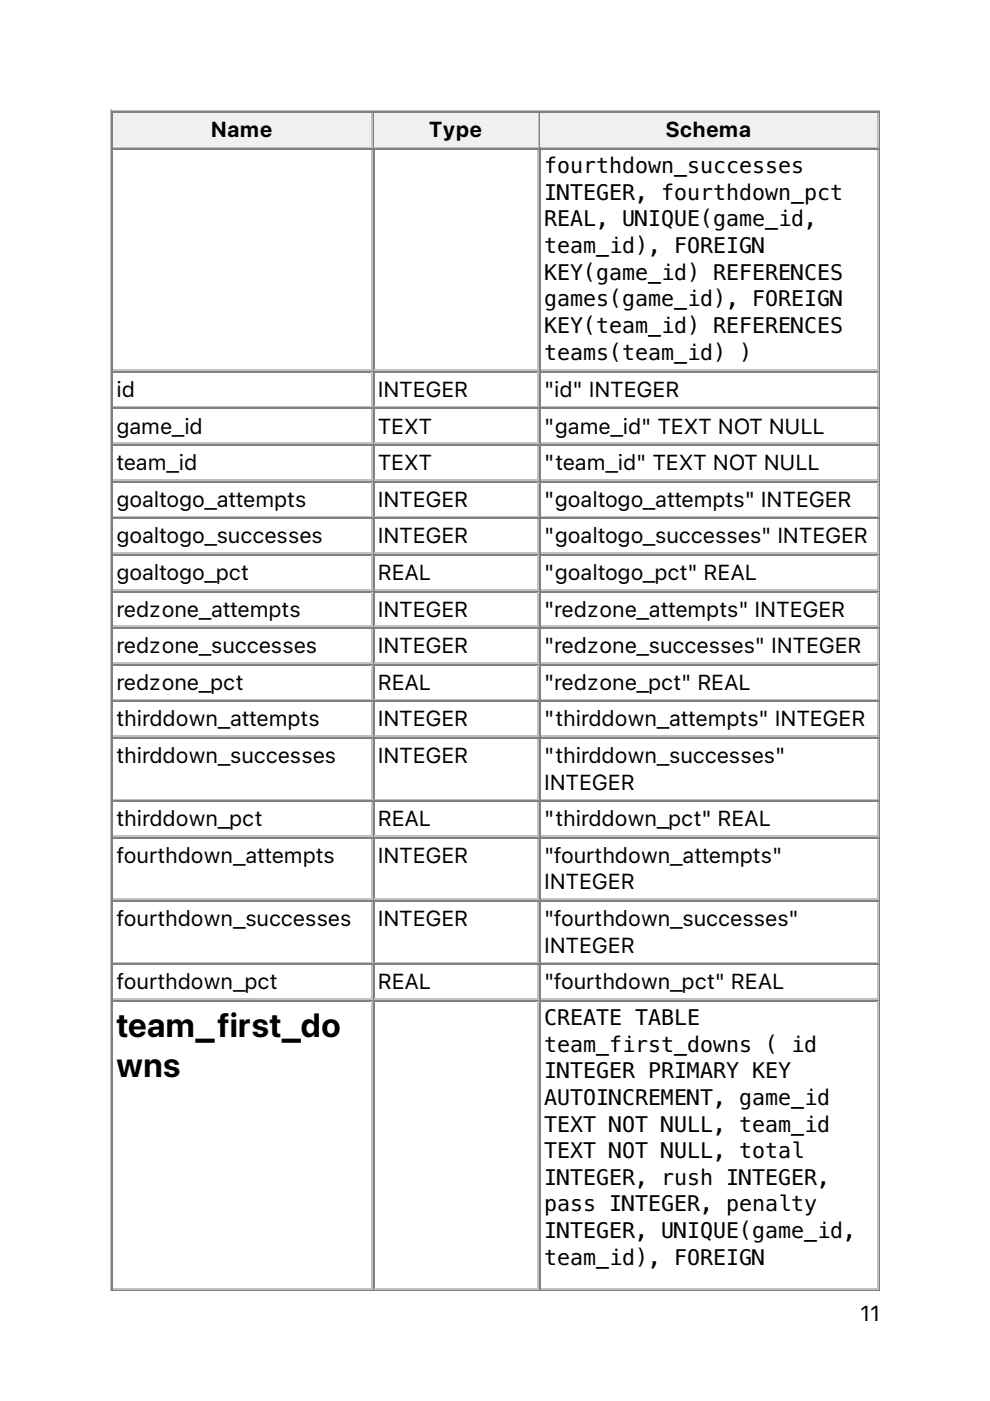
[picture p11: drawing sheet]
<svg xmlns="http://www.w3.org/2000/svg" width="210mm" height="297mm" viewBox="0 0 210 297" stroke-linecap="round" stroke-linejoin="round" font-family="sans-serif">
<defs><g id="words">
<g font-size="7.1">
<text x="24.7" y="219.9">team_first_do</text>
<text x="24.7" y="228.4">wns</text>
</g>
<g font-size="4.6">
<text x="44.8" y="29.1">Name</text>
<text x="91" y="29.1">Type</text>
<text x="141.2" y="29.1">Schema</text>
<text x="115.4" y="36.7">fourthdown_successes</text>
<text x="115.4" y="42.4">INTEGER, fourthdown_pct</text>
<text x="115.4" y="48">REAL, UNIQUE(game_id,</text>
<text x="115.4" y="53.6">team_id), FOREIGN</text>
<text x="115.4" y="59.3">KEY(game_id) REFERENCES</text>
<text x="115.4" y="64.9">games(game_id), FOREIGN</text>
<text x="115.4" y="70.6">KEY(team_id) REFERENCES</text>
<text x="115.4" y="76.2">teams(team_id) )</text>
<text x="24.7" y="84.2">id</text>
<text x="80.1" y="84.2">INTEGER</text>
<text x="115.4" y="84.2">&quot;id&quot; INTEGER</text>
<text x="24.7" y="91.9">game_id</text>
<text x="80.1" y="91.9">TEXT</text>
<text x="115.4" y="91.9">&quot;game_id&quot; TEXT NOT NULL</text>
<text x="24.7" y="99.7">team_id</text>
<text x="80.1" y="99.7">TEXT</text>
<text x="115.4" y="99.7">&quot;team_id&quot; TEXT NOT NULL</text>
<text x="24.7" y="107.4">goaltogo_attempts</text>
<text x="80.1" y="107.4">INTEGER</text>
<text x="115.4" y="107.4">&quot;goaltogo_attempts&quot; INTEGER</text>
<text x="24.7" y="115.2">goaltogo_successes</text>
<text x="80.1" y="115.2">INTEGER</text>
<text x="115.4" y="115.2">&quot;goaltogo_successes&quot; INTEGER</text>
<text x="24.7" y="123">goaltogo_pct</text>
<text x="80.1" y="123">REAL</text>
<text x="115.4" y="123">&quot;goaltogo_pct&quot; REAL</text>
<text x="24.7" y="130.7">redzone_attempts</text>
<text x="80.1" y="130.7">INTEGER</text>
<text x="115.4" y="130.7">&quot;redzone_attempts&quot; INTEGER</text>
<text x="24.7" y="138.5">redzone_successes</text>
<text x="80.1" y="138.5">INTEGER</text>
<text x="115.4" y="138.5">&quot;redzone_successes&quot; INTEGER</text>
<text x="24.7" y="146.2">redzone_pct</text>
<text x="80.1" y="146.2">REAL</text>
<text x="115.4" y="146.2">&quot;redzone_pct&quot; REAL</text>
<text x="24.7" y="154">thirddown_attempts</text>
<text x="80.1" y="154">INTEGER</text>
<text x="115.4" y="154">&quot;thirddown_attempts&quot; INTEGER</text>
<text x="24.7" y="161.8">thirddown_successes</text>
<text x="80.1" y="161.8">INTEGER</text>
<text x="115.4" y="161.8">&quot;thirddown_successes&quot;</text>
<text x="115.4" y="167.4">INTEGER</text>
<text x="24.7" y="175.2">thirddown_pct</text>
<text x="80.1" y="175.2">REAL</text>
<text x="115.4" y="175.2">&quot;thirddown_pct&quot; REAL</text>
<text x="24.7" y="182.9">fourthdown_attempts</text>
<text x="80.1" y="182.9">INTEGER</text>
<text x="115.4" y="182.9">&quot;fourthdown_attempts&quot;</text>
<text x="115.4" y="188.6">INTEGER</text>
<text x="24.7" y="196.3">fourthdown_successes</text>
<text x="80.1" y="196.3">INTEGER</text>
<text x="115.4" y="196.3">&quot;fourthdown_successes&quot;</text>
<text x="115.4" y="202">INTEGER</text>
<text x="24.7" y="209.7">fourthdown_pct</text>
<text x="80.1" y="209.7">REAL</text>
<text x="115.4" y="209.7">&quot;fourthdown_pct&quot; REAL</text>
<text x="115.4" y="217.3">CREATE TABLE</text>
<text x="115.4" y="223">team_first_downs ( id</text>
<text x="115.4" y="228.6">INTEGER PRIMARY KEY</text>
<text x="115.4" y="234.3">AUTOINCREMENT, game_id</text>
<text x="115.4" y="239.9">TEXT NOT NULL, team_id</text>
<text x="115.4" y="245.6">TEXT NOT NULL, total</text>
<text x="115.4" y="251.2">INTEGER, rush INTEGER,</text>
<text x="115.4" y="256.8">pass INTEGER, penalty</text>
<text x="115.4" y="262.5">INTEGER, UNIQUE(game_id,</text>
<text x="115.4" y="268.1">team_id), FOREIGN</text>
<text x="182.4" y="280.1">11</text>
</g>
</g></defs>
<path d="M23.5 23.3v250.5M23.6 23.5h163M24 31.2h55M78.8 24v7" fill="none" stroke="#c0c0c0" stroke-width=".35"/>
<path d="M23.8 23.6v7.8M24 23.8h55M186.4 23.6v249.8M23.6 273.6h163" fill="none" stroke="#808080" stroke-width=".35"/>
<g fill="#f0f0f0">
<path d="M24 24h54.7v7h-54.7z"/>
<path d="M44.4 24.7h13.8v5.6h-13.8z"/>
</g>
<path d="M79.2 23.6v7.8M79.4 23.8h34.9" fill="none" stroke="#808080" stroke-width=".35"/>
<path d="M79.4 31.2h34.9M114.1 24v7" fill="none" stroke="#c0c0c0" stroke-width=".35"/>
<g fill="#f0f0f0">
<path d="M79.4 24h34.5v7h-34.5z"/>
<path d="M90.7 24.7h12v5.6h-12z"/>
</g>
<path d="M114.5 23.6v7.8M114.7 23.8h71.6" fill="none" stroke="#808080" stroke-width=".35"/>
<path d="M114.7 31.2h71.6M186.1 24v7" fill="none" stroke="#c0c0c0" stroke-width=".35"/>
<g fill="#f0f0f0">
<path d="M114.7 24h71.2v7h-71.2z"/>
<path d="M141.1 24.7h18.4v5.6h-18.4z"/>
</g>
<g fill="none" stroke="#808080" stroke-width=".35">
<path d="M23.8 31.4v242M24 31.6h55M79.2 31.4v242M79.4 31.6h34.9M114.5 31.4v242M114.7 31.6h71.6M24 78.8h55M79.4 78.8h34.9M114.7 78.8h71.6M24 86.6h55M24 94.4h55M79.4 86.6h34.9"/>
<path d="M79.4 94.4h34.9M114.7 86.6h71.6M114.7 94.4h71.6M24 102.1h55M24 109.9h55M24 117.7h55M79.4 102.1h34.9M79.4 109.9h34.9M79.4 117.7h34.9M114.7 102.1h71.6M114.7 109.9h71.6M114.7 117.7h71.6"/>
<path d="M24 125.4h55M24 133.2h55M79.4 125.4h34.9M79.4 133.2h34.9M114.7 125.4h71.6M114.7 133.2h71.6M24 140.9h55M24 148.7h55M24 156.5h55M79.4 140.9h34.9M79.4 148.7h34.9M79.4 156.5h34.9"/>
<path d="M114.7 140.9h71.6M114.7 148.7h71.6M114.7 156.5h71.6M24 169.9h55M24 177.6h55M79.4 169.9h34.9M79.4 177.6h34.9M114.7 169.9h71.6M114.7 177.6h71.6M24 191h55M79.4 191h34.9M114.7 191h71.6"/>
<path d="M24 204.4h55M24 212.2h55M79.4 204.4h34.9M79.4 212.2h34.9M114.7 204.4h71.6M114.7 212.2h71.6"/>
</g>
<g fill="none" stroke="#c0c0c0" stroke-width=".35">
<path d="M78.8 31.8v46.5M114.1 31.8v46.5M186.1 31.8v46.5M24 78.5h55M78.8 79v7.1M79.4 78.5h34.9M114.1 79v7.1M114.7 78.5h71.6M186.1 79v7.1M24 86.3h55M24 94h55M78.8 86.8v7"/>
<path d="M78.8 94.5v7.1M79.4 86.3h34.9M79.4 94h34.9M114.1 86.8v7M114.1 94.5v7.1M114.7 86.3h71.6M114.7 94h71.6M186.1 86.8v7M186.1 94.5v7.1M24 101.8h55M24 109.5h55M24 117.3h55"/>
<path d="M78.8 102.3v7.1M78.8 110.1v7M78.8 117.8v7.1M79.4 101.8h34.9M79.4 109.5h34.9M79.4 117.3h34.9M114.1 102.3v7.1M114.1 110.1v7M114.1 117.8v7.1M114.7 101.8h71.6M114.7 109.5h71.6M114.7 117.3h71.6"/>
<path d="M186.1 102.3v7.1M186.1 110.1v7M186.1 117.8v7.1M24 125.1h55M24 132.8h55M78.8 125.6v7M78.8 133.3v7.1M79.4 125.1h34.9M79.4 132.8h34.9M114.1 125.6v7M114.1 133.3v7.1M114.7 125.1h71.6"/>
<path d="M114.7 132.8h71.6M186.1 125.6v7M186.1 133.3v7.1M24 140.6h55M24 148.3h55M24 156.1h55M78.8 141.1v7.1M78.8 148.9v7M78.8 156.6v12.7M79.4 140.6h34.9M79.4 148.3h34.9M79.4 156.1h34.9"/>
<path d="M114.1 141.1v7.1M114.1 148.9v7M114.1 156.6v12.7M114.7 140.6h71.6M114.7 148.3h71.6M114.7 156.1h71.6M186.1 141.1v7.1M186.1 148.9v7M186.1 156.6v12.7M24 169.5h55M24 177.3h55M78.8 170v7.1"/>
<path d="M78.8 177.8v12.7M79.4 169.5h34.9M79.4 177.3h34.9M114.1 170v7.1M114.1 177.8v12.7M114.7 169.5h71.6M114.7 177.3h71.6M186.1 170v7.1M186.1 177.8v12.7M24 190.7h55M78.8 191.2v12.7M79.4 190.7h34.9"/>
<path d="M114.1 191.2v12.7M114.7 190.7h71.6M186.1 191.2v12.7M24 204.1h55M24 211.8h55M78.8 204.6v7.1M78.8 212.4v60.7M79.4 204.1h34.9M79.4 211.8h34.9M114.1 204.6v7.1M114.1 212.4v60.7M114.7 204.1h71.6"/>
<path d="M114.7 211.8h71.6M186.1 204.6v7.1M186.1 212.4v60.7M24 273.2h55M79.4 273.2h34.9M114.7 273.2h71.6"/>
</g>
<use href="#words"/>
</svg>
